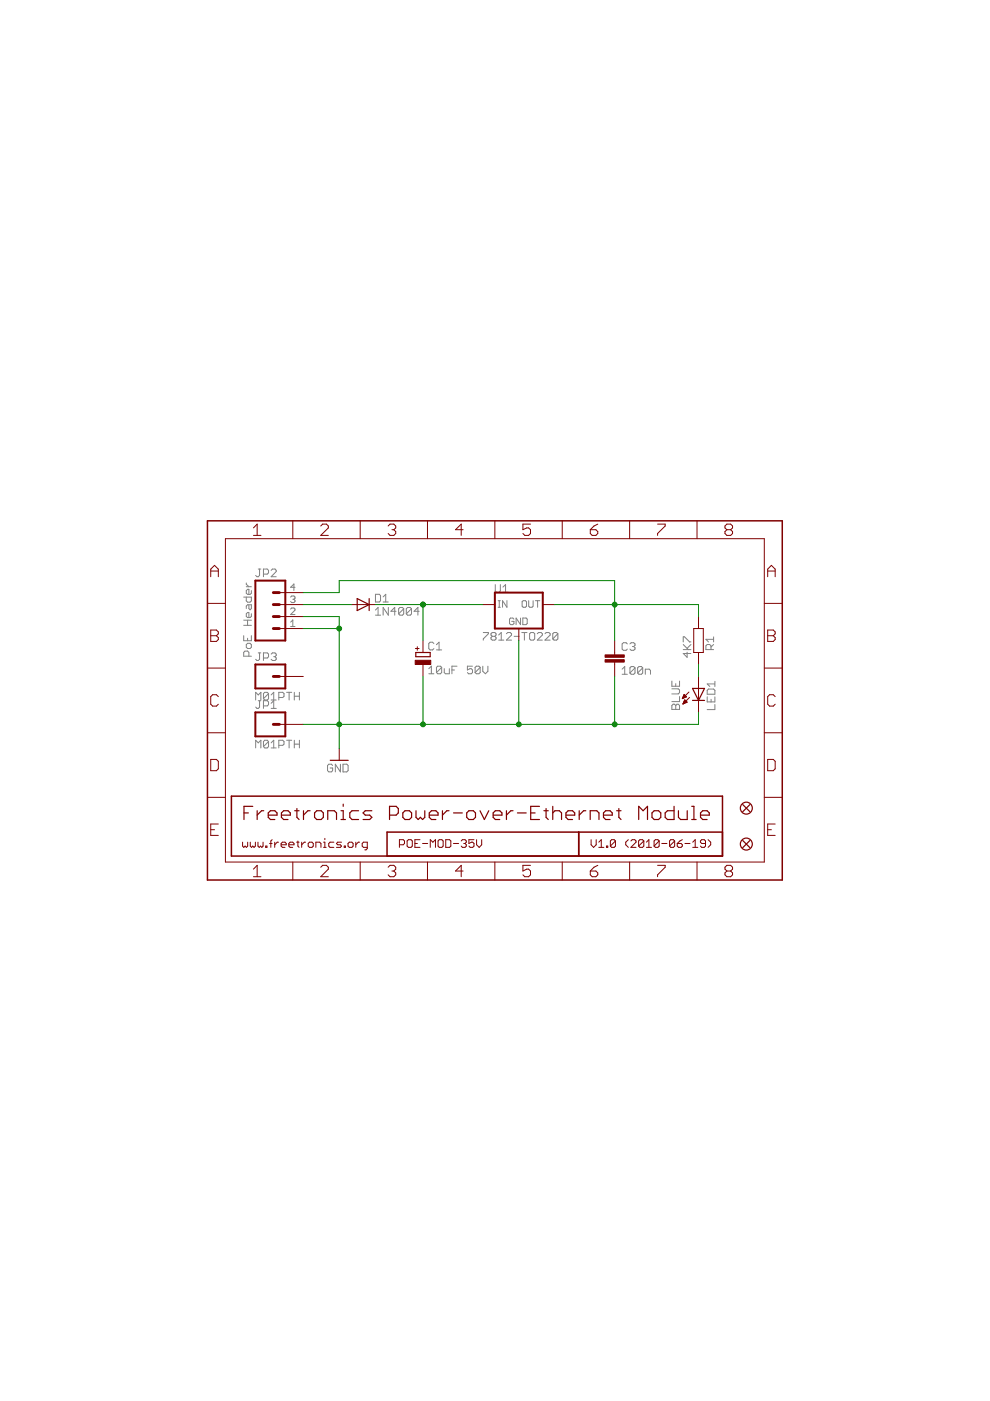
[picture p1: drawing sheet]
<svg xmlns="http://www.w3.org/2000/svg" width="210mm" height="297mm" viewBox="0 0 210 297" stroke-linecap="round" stroke-linejoin="round" font-family="sans-serif">
<g fill="#808080" stroke="#808080" stroke-width=".21">
<path d="M142.4 150.4h1.7z"/>
<path d="M142.4 149.6v.8z"/>
<path d="M142.4 149.6l.3-.3z"/>
<path d="M142.7 149.3h.3z"/>
<path d="M143 149.3l.3 .3z"/>
<path d="M143.5 149.3l-.2 .3z"/>
<path d="M143.5 149.3h.3z"/>
<path d="M143.8 149.3l.3 .3z"/>
<path d="M144.1 149.6v.8z"/>
<path d="M143.3 149.6v.8z"/>
<path d="M142.4 148.8h1.7z"/>
<path d="M144.1 147.7v1.1z"/>
<path d="M142.4 147.1h1.4z"/>
<path d="M144.1 146.9l-.3 .2z"/>
<path d="M144.1 146.3v.6z"/>
<path d="M143.8 146l.3 .3z"/>
<path d="M142.4 146h1.4z"/>
<path d="M142.4 144.4v1.1z"/>
<path d="M142.4 145.5h1.7z"/>
<path d="M144.1 144.4v1.1z"/>
<path d="M143.3 144.9v.6z"/>
<path d="M144.9 138.6h1.6z"/>
<path d="M144.9 138.6l.8 .8z"/>
<path d="M145.7 138.3v1.1z"/>
<path d="M144.9 137.7h1.6z"/>
<path d="M144.9 136.6l1 1.1z"/>
<path d="M145.7 137.5l.8-.9z"/>
<path d="M144.9 135v1.1z"/>
<path d="M144.9 135h.2z"/>
<path d="M145.1 135l1.1 1.1z"/>
<path d="M146.2 136.1h.3z"/>
<path d="M90.9 141.8l.6-.6z"/>
<path d="M91.5 141.2v1.7z"/>
<path d="M90.9 142.9h1.1z"/>
<path d="M92.5 141.5v1.1z"/>
<path d="M92.5 141.5l.3-.3z"/>
<path d="M92.8 141.2h.6z"/>
<path d="M93.4 141.2l.2 .3z"/>
<path d="M93.6 141.5v1.1z"/>
<path d="M93.4 142.9l.2-.3z"/>
<path d="M92.8 142.9h.6z"/>
<path d="M92.5 142.6l.3 .3z"/>
<path d="M93.6 141.5l-1.1 1.1z"/>
<path d="M94.2 141.8v.8z"/>
<path d="M94.2 142.6l.2 .3z"/>
<path d="M94.4 142.9h.9z"/>
<path d="M95.3 141.8v1.1z"/>
<path d="M95.8 141.2v1.7z"/>
<path d="M95.8 141.2h1.1z"/>
<path d="M95.8 142h.6z"/>
<path d="M99.1 141.2h1.1z"/>
<path d="M99.1 141.2v.8z"/>
<path d="M99.1 142l.5-.2z"/>
<path d="M99.6 141.8h.3z"/>
<path d="M99.9 141.8l.3 .2z"/>
<path d="M100.2 142v.6z"/>
<path d="M99.9 142.9l.3-.3z"/>
<path d="M99.4 142.9h.5z"/>
<path d="M99.1 142.6l.3 .3z"/>
<path d="M100.7 141.5v1.1z"/>
<path d="M100.7 141.5l.3-.3z"/>
<path d="M101 141.2h.5z"/>
<path d="M101.5 141.2l.3 .3z"/>
<path d="M101.8 141.5v1.1z"/>
<path d="M101.5 142.9l.3-.3z"/>
<path d="M101 142.9h.5z"/>
<path d="M100.7 142.6l.3 .3z"/>
<path d="M101.8 141.5l-1.1 1.1z"/>
<path d="M102.4 141.2v1.1z"/>
<path d="M102.4 142.3l.5 .6z"/>
<path d="M102.9 142.9l.5-.6z"/>
<path d="M103.4 141.2v1.1z"/>
<path d="M131.9 141.9l.6-.6z"/>
<path d="M132.5 141.3v1.7z"/>
<path d="M131.9 143h1.1z"/>
<path d="M133.6 141.6v1.1z"/>
<path d="M133.6 141.6l.2-.3z"/>
<path d="M133.8 141.3h.6z"/>
<path d="M134.4 141.3l.2 .3z"/>
<path d="M134.6 141.6v1.1z"/>
<path d="M134.6 142.7l-.2 .3z"/>
<path d="M133.8 143h.6z"/>
<path d="M133.6 142.7l.2 .3z"/>
<path d="M133.6 142.7l1-1.1z"/>
<path d="M135.2 141.6v1.1z"/>
<path d="M135.2 141.6l.3-.3z"/>
<path d="M135.5 141.3h.5z"/>
<path d="M136 141.3l.3 .3z"/>
<path d="M136.3 141.6v1.1z"/>
<path d="M136.3 142.7l-.3 .3z"/>
<path d="M135.5 143h.5z"/>
<path d="M135.2 142.7l.3 .3z"/>
<path d="M135.2 142.7l1.1-1.1z"/>
<path d="M136.8 141.9v1.1z"/>
<path d="M136.8 141.9h.8z"/>
<path d="M137.6 141.9l.3 .3z"/>
<path d="M137.9 142.2v.8z"/>
<path d="M70.3 162l.2 .3z"/>
<path d="M69.7 162h.6z"/>
<path d="M69.7 162l-.3 .3z"/>
<path d="M69.4 162.3v1.1z"/>
<path d="M69.4 163.4l.3 .3z"/>
<path d="M69.7 163.7h.6z"/>
<path d="M70.5 163.4l-.2 .3z"/>
<path d="M70.5 162.8v.6z"/>
<path d="M70 162.8h.5z"/>
<path d="M71.1 162v1.7z"/>
<path d="M71.1 162l1.1 1.7z"/>
<path d="M72.2 162v1.7z"/>
<path d="M72.7 162v1.7z"/>
<path d="M72.7 163.7h.8z"/>
<path d="M73.5 163.7l.3-.3z"/>
<path d="M73.8 162.3v1.1z"/>
<path d="M73.5 162l.3 .3z"/>
<path d="M72.7 162h.8z"/>
<path d="M102.5 134.1h1z"/>
<path d="M103.5 134.1v.3z"/>
<path d="M103.5 134.4l-1 1.1z"/>
<path d="M102.5 135.5v.2z"/>
<path d="M104.1 134.4l.3-.3z"/>
<path d="M104.4 134.1h.5z"/>
<path d="M104.9 134.1l.3 .3z"/>
<path d="M105.2 134.4v.2z"/>
<path d="M105.2 134.6l-.3 .3z"/>
<path d="M104.9 134.9l.3 .3z"/>
<path d="M105.2 135.2v.3z"/>
<path d="M105.2 135.5l-.3 .2z"/>
<path d="M104.4 135.7h.5z"/>
<path d="M104.1 135.5l.3 .2z"/>
<path d="M104.1 135.2v.3z"/>
<path d="M104.4 134.9l-.3 .3z"/>
<path d="M104.1 134.6l.3 .3z"/>
<path d="M104.1 134.4v.2z"/>
<path d="M104.4 134.9h.5z"/>
<path d="M105.7 134.6l.6-.5z"/>
<path d="M106.3 134.1v1.6z"/>
<path d="M105.7 135.7h1.1z"/>
<path d="M107.4 135.7h1.1z"/>
<path d="M107.4 135.7l1.1-1.1z"/>
<path d="M108.5 134.4v.2z"/>
<path d="M108.2 134.1l.3 .3z"/>
<path d="M107.7 134.1h.5z"/>
<path d="M107.4 134.4l.3-.3z"/>
<path d="M109 134.9h1.1z"/>
<path d="M111.2 134.1v1.6z"/>
<path d="M110.6 134.1h1.1z"/>
<path d="M112.6 134.1h.5z"/>
<path d="M112.3 134.4l.3-.3z"/>
<path d="M112.3 134.4v1.1z"/>
<path d="M112.3 135.5l.3 .2z"/>
<path d="M112.6 135.7h.5z"/>
<path d="M113.1 135.7l.3-.2z"/>
<path d="M113.4 134.4v1.1z"/>
<path d="M113.1 134.1l.3 .3z"/>
<path d="M113.9 135.7h1.1z"/>
<path d="M113.9 135.7l1.1-1.1z"/>
<path d="M115 134.4v.2z"/>
<path d="M114.7 134.1l.3 .3z"/>
<path d="M114.2 134.1h.5z"/>
<path d="M113.9 134.4l.3-.3z"/>
<path d="M115.5 135.7h1.1z"/>
<path d="M115.5 135.7l1.1-1.1z"/>
<path d="M116.6 134.4v.2z"/>
<path d="M116.4 134.1l.2 .3z"/>
<path d="M115.8 134.1h.6z"/>
<path d="M115.5 134.4l.3-.3z"/>
<path d="M117.2 134.4v1.1z"/>
<path d="M117.2 134.4l.3-.3z"/>
<path d="M117.5 134.1h.5z"/>
<path d="M118 134.1l.3 .3z"/>
<path d="M118.3 134.4v1.1z"/>
<path d="M118 135.7l.3-.2z"/>
<path d="M117.5 135.7h.5z"/>
<path d="M117.2 135.5l.3 .2z"/>
<path d="M118.3 134.4l-1.1 1.1z"/>
<path d="M51.7 139.1h1.6z"/>
<path d="M51.7 138.3v.8z"/>
<path d="M51.7 138.3l.2-.3z"/>
<path d="M51.9 138h.6z"/>
<path d="M52.5 138l.3 .3z"/>
<path d="M52.8 138.3v.8z"/>
<path d="M53.3 136.7v.5z"/>
<path d="M53 136.4l.3 .3z"/>
<path d="M52.5 136.4h.5z"/>
<path d="M52.2 136.7l.3-.3z"/>
<path d="M52.2 136.7v.5z"/>
<path d="M52.2 137.2l.3 .3z"/>
<path d="M52.5 137.5h.5z"/>
<path d="M53 137.5l.3-.3z"/>
<path d="M51.7 134.8v1z"/>
<path d="M51.7 135.8h1.6z"/>
<path d="M53.3 134.8v1z"/>
<path d="M52.5 135.3v.5z"/>
<path d="M51.7 132.6h1.6z"/>
<path d="M52.5 131.5v1.1z"/>
<path d="M51.7 131.5h1.6z"/>
<path d="M53.3 130.1v.6z"/>
<path d="M53 130.9l.3-.2z"/>
<path d="M52.5 130.9h.5z"/>
<path d="M52.2 130.7l.3 .2z"/>
<path d="M52.2 130.1v.6z"/>
<path d="M52.2 130.1l.3-.2z"/>
<path d="M52.5 129.9h.3z"/>
<path d="M52.8 129.9v1z"/>
<path d="M52.2 128.5v.5z"/>
<path d="M52.2 128.5l.3-.3z"/>
<path d="M52.5 128.2h.8z"/>
<path d="M53.3 128.2v.8z"/>
<path d="M53 129.3l.3-.3z"/>
<path d="M52.8 129l.2 .3z"/>
<path d="M52.8 128.2v.8z"/>
<path d="M51.7 126.6h1.6z"/>
<path d="M53.3 126.6v.8z"/>
<path d="M53.3 127.4l-.3 .3z"/>
<path d="M52.5 127.7h.5z"/>
<path d="M52.2 127.4l.3 .3z"/>
<path d="M52.2 126.6v.8z"/>
<path d="M53.3 125.2v.6z"/>
<path d="M53 126l.3-.2z"/>
<path d="M52.5 126h.5z"/>
<path d="M52.2 125.8l.3 .2z"/>
<path d="M52.2 125.2v.6z"/>
<path d="M52.2 125.2l.3-.3z"/>
<path d="M52.5 124.9h.3z"/>
<path d="M52.8 124.9v1.1z"/>
<path d="M52.2 124.4h1.1z"/>
<path d="M52.2 123.9l.6 .5z"/>
<path d="M52.2 123.6v.3z"/>
<path d="M54.2 156.9v1.7z"/>
<path d="M54.2 156.9l.6 .6z"/>
<path d="M54.8 157.5l.5-.6z"/>
<path d="M55.3 156.9v1.7z"/>
<path d="M55.9 157.2v1.1z"/>
<path d="M55.9 157.2l.2-.3z"/>
<path d="M56.1 156.9h.6z"/>
<path d="M56.7 156.9l.2 .3z"/>
<path d="M56.9 157.2v1.1z"/>
<path d="M56.7 158.6l.2-.3z"/>
<path d="M56.1 158.6h.6z"/>
<path d="M55.9 158.3l.2 .3z"/>
<path d="M55.9 158.3l1-1.1z"/>
<path d="M57.5 157.5l.5-.6z"/>
<path d="M58 156.9v1.7z"/>
<path d="M57.5 158.6h1.1z"/>
<path d="M59.1 156.9v1.7z"/>
<path d="M59.1 156.9h.8z"/>
<path d="M59.9 156.9l.3 .3z"/>
<path d="M60.2 157.2v.6z"/>
<path d="M59.9 158l.3-.2z"/>
<path d="M59.1 158h.8z"/>
<path d="M61.3 156.9v1.7z"/>
<path d="M60.8 156.9h1z"/>
<path d="M62.4 156.9v1.7z"/>
<path d="M62.4 157.8h1.1z"/>
<path d="M63.5 156.9v1.7z"/>
<path d="M54.2 146.8v1.6z"/>
<path d="M54.2 146.8l.6 .5z"/>
<path d="M55.3 146.8l-.5 .5z"/>
<path d="M55.3 146.8v1.6z"/>
<path d="M55.9 147.1v1z"/>
<path d="M55.9 147.1l.2-.3z"/>
<path d="M56.1 146.8h.6z"/>
<path d="M56.7 146.8l.2 .3z"/>
<path d="M56.9 147.1v1z"/>
<path d="M56.9 148.1l-.2 .3z"/>
<path d="M56.1 148.4h.6z"/>
<path d="M55.9 148.1l.2 .3z"/>
<path d="M56.9 147.1l-1 1z"/>
<path d="M57.5 147.3l.5-.5z"/>
<path d="M58 146.8v1.6z"/>
<path d="M57.5 148.4h1.1z"/>
<path d="M59.1 146.8v1.6z"/>
<path d="M59.1 146.8h.8z"/>
<path d="M59.9 146.8l.3 .3z"/>
<path d="M60.2 147.1v.5z"/>
<path d="M60.2 147.6l-.3 .3z"/>
<path d="M59.1 147.9h.8z"/>
<path d="M61.3 146.8v1.6z"/>
<path d="M60.8 146.8h1z"/>
<path d="M62.4 146.8v1.6z"/>
<path d="M62.4 147.6h1.1z"/>
<path d="M63.5 146.8v1.6z"/>
<path d="M79.6 129.3l.6-.5z"/>
<path d="M80.2 128.8v1.6z"/>
<path d="M79.6 130.4h1.1z"/>
<path d="M81.2 128.8v1.6z"/>
<path d="M81.2 128.8l1.1 1.6z"/>
<path d="M82.3 128.8v1.6z"/>
<path d="M83.7 128.8v1.6z"/>
<path d="M83.7 128.8l-.8 .8z"/>
<path d="M82.9 129.6h1.1z"/>
<path d="M84.5 129.1v1.1z"/>
<path d="M84.5 129.1l.3-.3z"/>
<path d="M84.8 128.8h.5z"/>
<path d="M85.3 128.8l.3 .3z"/>
<path d="M85.6 129.1v1.1z"/>
<path d="M85.6 130.2l-.3 .2z"/>
<path d="M84.8 130.4h.5z"/>
<path d="M84.5 130.2l.3 .2z"/>
<path d="M84.5 130.2l1.1-1.1z"/>
<path d="M86.1 129.1v1.1z"/>
<path d="M86.1 129.1l.3-.3z"/>
<path d="M86.4 128.8h.6z"/>
<path d="M87 128.8l.2 .3z"/>
<path d="M87.2 129.1v1.1z"/>
<path d="M87.2 130.2l-.2 .2z"/>
<path d="M86.4 130.4h.6z"/>
<path d="M86.1 130.2l.3 .2z"/>
<path d="M86.1 130.2l1.1-1.1z"/>
<path d="M88.6 128.8v1.6z"/>
<path d="M88.6 128.8l-.8 .8z"/>
<path d="M87.8 129.6h1.1z"/>
<path d="M149.9 150.5h1.7z"/>
<path d="M151.6 149.4v1.1z"/>
<path d="M149.9 147.7v1.1z"/>
<path d="M149.9 148.8h1.7z"/>
<path d="M151.6 147.7v1.1z"/>
<path d="M150.8 148.3v.5z"/>
<path d="M149.9 147.2h1.7z"/>
<path d="M151.6 146.4v.8z"/>
<path d="M151.3 146.1l.3 .3z"/>
<path d="M150.2 146.1h1.1z"/>
<path d="M150.2 146.1l-.3 .3z"/>
<path d="M149.9 146.4v.8z"/>
<path d="M149.9 145l.6 .5z"/>
<path d="M149.9 145h1.7z"/>
<path d="M151.6 144.5v1z"/>
<path d="M149.7 137.7h1.6z"/>
<path d="M149.7 136.9v.8z"/>
<path d="M149.7 136.9l.2-.3z"/>
<path d="M149.9 136.6h.6z"/>
<path d="M150.5 136.6l.2 .3z"/>
<path d="M150.7 136.9v.8z"/>
<path d="M150.7 137.2l.6-.6z"/>
<path d="M149.7 135.5l.5 .6z"/>
<path d="M149.7 135.5h1.6z"/>
<path d="M151.3 135v1.1z"/>
<path d="M91.7 136.2l.3 .2z"/>
<path d="M91.2 136.2h.5z"/>
<path d="M91.2 136.2l-.3 .2z"/>
<path d="M90.9 136.4v1.1z"/>
<path d="M90.9 137.5l.3 .3z"/>
<path d="M91.2 137.8h.5z"/>
<path d="M91.7 137.8l.3-.3z"/>
<path d="M92.5 136.7l.6-.5z"/>
<path d="M93.1 136.2v1.6z"/>
<path d="M92.5 137.8h1.1z"/>
<path d="M132.7 136.3l.3 .2z"/>
<path d="M132.2 136.3h.5z"/>
<path d="M131.9 136.5l.3-.2z"/>
<path d="M131.9 136.5v1.1z"/>
<path d="M131.9 137.6l.3 .3z"/>
<path d="M132.2 137.9h.5z"/>
<path d="M132.7 137.9l.3-.3z"/>
<path d="M133.6 136.5l.2-.2z"/>
<path d="M133.8 136.3h.6z"/>
<path d="M134.4 136.3l.2 .2z"/>
<path d="M134.6 136.5v.3z"/>
<path d="M134.6 136.8l-.2 .3z"/>
<path d="M134.1 137.1h.3z"/>
<path d="M134.4 137.1l.2 .2z"/>
<path d="M134.6 137.3v.3z"/>
<path d="M134.4 137.9l.2-.3z"/>
<path d="M133.8 137.9h.6z"/>
<path d="M133.6 137.6l.2 .3z"/>
<path d="M108.7 131l.3 .3z"/>
<path d="M108.3 131h.4z"/>
<path d="M108.3 131l-.3 .3z"/>
<path d="M108 131.3v.9z"/>
<path d="M108 132.2l.3 .2z"/>
<path d="M108.3 132.4h.4z"/>
<path d="M108.7 132.4l.3-.2z"/>
<path d="M109 131.7v.5z"/>
<path d="M108.5 131.7h.5z"/>
<path d="M109.4 131v1.4z"/>
<path d="M109.4 131l1 1.4z"/>
<path d="M110.4 131v1.4z"/>
<path d="M110.8 131v1.4z"/>
<path d="M110.8 132.4h.7z"/>
<path d="M111.5 132.4l.3-.2z"/>
<path d="M111.8 131.3v.9z"/>
<path d="M111.5 131l.3 .3z"/>
<path d="M110.8 131h.7z"/>
<path d="M105.6 128.8h.5z"/>
<path d="M105.9 127.4v1.4z"/>
<path d="M105.6 127.4h.5z"/>
<path d="M106.6 127.4v1.4z"/>
<path d="M106.6 127.4l.9 1.4z"/>
<path d="M107.5 127.4v1.4z"/>
<path d="M110.9 127.4h.5z"/>
<path d="M110.9 127.4l-.2 .2z"/>
<path d="M110.7 127.6v.9z"/>
<path d="M110.7 128.5l.2 .3z"/>
<path d="M110.9 128.8h.5z"/>
<path d="M111.4 128.8l.2-.3z"/>
<path d="M111.6 127.6v.9z"/>
<path d="M111.4 127.4l.2 .2z"/>
<path d="M112.1 127.4v1.1z"/>
<path d="M112.1 128.5l.2 .3z"/>
<path d="M112.3 128.8h.5z"/>
<path d="M112.8 128.8l.2-.3z"/>
<path d="M113 127.4v1.1z"/>
<path d="M114 127.4v1.4z"/>
<path d="M113.5 127.4h.9z"/>
<path d="M105 123.9v1.4z"/>
<path d="M105 125.3l.3 .3z"/>
<path d="M105.3 125.6h.5z"/>
<path d="M105.8 125.6l.3-.3z"/>
<path d="M106.1 123.9v1.4z"/>
<path d="M106.6 124.5l.6-.6z"/>
<path d="M107.2 123.9v1.7z"/>
<path d="M106.6 125.6h1.1z"/>
<path d="M61.6 131.9l.5-.5z"/>
<path d="M62.1 131.4v1.4z"/>
<path d="M61.6 132.8h.9z"/>
<path d="M61.6 130.3h.9z"/>
<path d="M61.6 130.3l.9-.9z"/>
<path d="M62.5 129.1v.3z"/>
<path d="M62.3 128.9l.2 .2z"/>
<path d="M61.8 128.9h.5z"/>
<path d="M61.8 128.9l-.2 .2z"/>
<path d="M61.6 126.6l.2-.2z"/>
<path d="M61.8 126.4h.5z"/>
<path d="M62.3 126.4l.2 .2z"/>
<path d="M62.5 126.6v.2z"/>
<path d="M62.5 126.8l-.2 .3z"/>
<path d="M62.1 127.1h.2z"/>
<path d="M62.3 127.1l.2 .2z"/>
<path d="M62.5 127.3v.2z"/>
<path d="M62.5 127.5l-.2 .3z"/>
<path d="M61.8 127.8h.5z"/>
<path d="M61.6 127.5l.2 .3z"/>
<path d="M62.3 123.8v1.4z"/>
<path d="M62.3 123.8l-.7 .7z"/>
<path d="M61.6 124.5h.9z"/>
<path d="M54.2 122l.3 .3z"/>
<path d="M54.5 122.3h.3z"/>
<path d="M55 122l-.2 .3z"/>
<path d="M55 120.6v1.4z"/>
<path d="M54.8 120.6h.5z"/>
<path d="M55.9 120.6v1.7z"/>
<path d="M55.9 120.6h.8z"/>
<path d="M56.7 120.6l.2 .3z"/>
<path d="M56.9 120.9v.6z"/>
<path d="M56.9 121.5l-.2 .2z"/>
<path d="M55.9 121.7h.8z"/>
<path d="M57.5 122.3h1.1z"/>
<path d="M58.6 121.2l-1.1 1.1z"/>
<path d="M58.6 120.9v.3z"/>
<path d="M58.3 120.6l.3 .3z"/>
<path d="M57.8 120.6h.5z"/>
<path d="M57.8 120.6l-.3 .3z"/>
<path d="M54.2 149.9l.3 .3z"/>
<path d="M54.5 150.2h.3z"/>
<path d="M55 149.9l-.2 .3z"/>
<path d="M55 148.6v1.3z"/>
<path d="M54.8 148.6h.5z"/>
<path d="M55.9 148.6v1.6z"/>
<path d="M55.9 148.6h.8z"/>
<path d="M56.7 148.6l.2 .2z"/>
<path d="M56.9 148.8v.6z"/>
<path d="M56.9 149.4l-.2 .3z"/>
<path d="M55.9 149.7h.8z"/>
<path d="M57.5 149.1l.5-.5z"/>
<path d="M58 148.6v1.6z"/>
<path d="M57.5 150.2h1.1z"/>
<path d="M54.2 139.8l.3 .2z"/>
<path d="M54.5 140h.3z"/>
<path d="M54.8 140l.2-.2z"/>
<path d="M55 138.4v1.4z"/>
<path d="M54.8 138.4h.5z"/>
<path d="M55.9 138.4v1.6z"/>
<path d="M55.9 138.4h.8z"/>
<path d="M56.7 138.4l.2 .3z"/>
<path d="M56.9 138.7v.5z"/>
<path d="M56.9 139.2l-.2 .3z"/>
<path d="M55.9 139.5h.8z"/>
<path d="M57.5 138.7l.3-.3z"/>
<path d="M57.8 138.4h.5z"/>
<path d="M58.3 138.4l.3 .3z"/>
<path d="M58.6 138.7v.3z"/>
<path d="M58.6 139l-.3 .2z"/>
<path d="M58 139.2h.3z"/>
<path d="M58.3 139.2l.3 .3z"/>
<path d="M58.6 139.5v.3z"/>
<path d="M58.3 140l.3-.2z"/>
<path d="M57.8 140h.5z"/>
<path d="M57.5 139.8l.3 .2z"/>
<path d="M79.6 126v1.6z"/>
<path d="M79.6 127.6h.8z"/>
<path d="M80.7 127.4l-.3 .2z"/>
<path d="M80.7 126.3v1.1z"/>
<path d="M80.4 126l.3 .3z"/>
<path d="M79.6 126h.8z"/>
<path d="M81.2 126.6l.6-.6z"/>
<path d="M81.8 126v1.6z"/>
<path d="M81.2 127.6h1.1z"/>
</g>
<g fill="#800000" stroke="#800000" stroke-width=".25">
<path d="M51.7 171v2.8z"/>
<path d="M51.7 171h1.9z"/>
<path d="M51.7 172.4h1z"/>
<path d="M54.5 171.9v1.9z"/>
<path d="M54.5 172.8l1-.9z"/>
<path d="M55.5 171.9h.4z"/>
<path d="M57.3 173.8h1z"/>
<path d="M56.9 173.3l.4 .5z"/>
<path d="M56.9 172.4v.9z"/>
<path d="M56.9 172.4l.4-.5z"/>
<path d="M57.3 171.9h1z"/>
<path d="M58.3 171.9l.4 .5z"/>
<path d="M58.7 172.4v.4z"/>
<path d="M56.9 172.8h1.8z"/>
<path d="M60.1 173.8h1z"/>
<path d="M59.7 173.3l.4 .5z"/>
<path d="M59.7 172.4v.9z"/>
<path d="M59.7 172.4l.4-.5z"/>
<path d="M60.1 171.9h1z"/>
<path d="M61.1 171.9l.5 .5z"/>
<path d="M61.6 172.4v.4z"/>
<path d="M59.7 172.8h1.9z"/>
<path d="M62.9 171.4v1.9z"/>
<path d="M62.9 173.3l.5 .5z"/>
<path d="M62.5 171.9h.9z"/>
<path d="M64.3 171.9v1.9z"/>
<path d="M64.3 172.8l1-.9z"/>
<path d="M65.3 171.9h.4z"/>
<path d="M67.2 173.8h.9z"/>
<path d="M68.1 173.8l.5-.5z"/>
<path d="M68.6 172.4v.9z"/>
<path d="M68.1 171.9l.5 .5z"/>
<path d="M67.2 171.9h.9z"/>
<path d="M66.7 172.4l.5-.5z"/>
<path d="M66.7 172.4v.9z"/>
<path d="M66.7 173.3l.5 .5z"/>
<path d="M69.5 171.9v1.9z"/>
<path d="M69.5 171.9h1.4z"/>
<path d="M70.9 171.9l.5 .5z"/>
<path d="M71.4 172.4v1.4z"/>
<path d="M72.3 171.9h.5z"/>
<path d="M72.8 171.9v1.9z"/>
<path d="M72.3 173.8h.9z"/>
<path d="M72.8 170.5v.5z"/>
<path d="M74.6 171.9h1.4z"/>
<path d="M74.6 171.9l-.4 .5z"/>
<path d="M74.2 172.4v.9z"/>
<path d="M74.2 173.3l.4 .5z"/>
<path d="M74.6 173.8h1.4z"/>
<path d="M77 173.8h1.4z"/>
<path d="M78.4 173.8l.4-.5z"/>
<path d="M78.4 172.8l.4 .5z"/>
<path d="M77.4 172.8h1z"/>
<path d="M77 172.4l.4 .4z"/>
<path d="M77 172.4l.4-.5z"/>
<path d="M77.4 171.9h1.4z"/>
<path d="M82.6 171v2.8z"/>
<path d="M82.6 171h1.4z"/>
<path d="M84 171l.5 .4z"/>
<path d="M84.5 171.4v1z"/>
<path d="M84.5 172.4l-.5 .4z"/>
<path d="M82.6 172.8h1.4z"/>
<path d="M85.9 173.8h.9z"/>
<path d="M86.8 173.8l.5-.5z"/>
<path d="M87.3 172.4v.9z"/>
<path d="M86.8 171.9l.5 .5z"/>
<path d="M85.9 171.9h.9z"/>
<path d="M85.9 171.9l-.5 .5z"/>
<path d="M85.4 172.4v.9z"/>
<path d="M85.4 173.3l.5 .5z"/>
<path d="M88.2 171.9v1.4z"/>
<path d="M88.2 173.3l.5 .5z"/>
<path d="M88.7 173.8l.4-.5z"/>
<path d="M89.1 173.3l.5 .5z"/>
<path d="M90.1 173.3l-.5 .5z"/>
<path d="M90.1 171.9v1.4z"/>
<path d="M91.5 173.8h.9z"/>
<path d="M91 173.3l.5 .5z"/>
<path d="M91 172.4v.9z"/>
<path d="M91 172.4l.5-.5z"/>
<path d="M91.5 171.9h.9z"/>
<path d="M92.4 171.9l.5 .5z"/>
<path d="M92.9 172.4v.4z"/>
<path d="M91 172.8h1.9z"/>
<path d="M93.8 171.9v1.9z"/>
<path d="M93.8 172.8l.9-.9z"/>
<path d="M94.7 171.9h.5z"/>
<path d="M96.2 172.4h1.8z"/>
<path d="M99.4 173.8h.9z"/>
<path d="M100.3 173.8l.5-.5z"/>
<path d="M100.8 172.4v.9z"/>
<path d="M100.3 171.9l.5 .5z"/>
<path d="M99.4 171.9h.9z"/>
<path d="M99 172.4l.4-.5z"/>
<path d="M99 172.4v.9z"/>
<path d="M99 173.3l.4 .5z"/>
<path d="M101.8 171.9l.9 1.9z"/>
<path d="M103.6 171.9l-.9 1.9z"/>
<path d="M105 173.8h1z"/>
<path d="M104.6 173.3l.4 .5z"/>
<path d="M104.6 172.4v.9z"/>
<path d="M104.6 172.4l.4-.5z"/>
<path d="M105 171.9h1z"/>
<path d="M106 171.9l.4 .5z"/>
<path d="M106.4 172.4v.4z"/>
<path d="M104.6 172.8h1.8z"/>
<path d="M107.4 171.9v1.9z"/>
<path d="M107.4 172.8l.9-.9z"/>
<path d="M108.3 171.9h.5z"/>
<path d="M109.7 172.4h1.9z"/>
<path d="M112.5 171h1.9z"/>
<path d="M112.5 171v2.8z"/>
<path d="M112.5 173.8h1.9z"/>
<path d="M112.5 172.4h1z"/>
<path d="M115.8 171.4v1.9z"/>
<path d="M115.8 173.3l.4 .5z"/>
<path d="M115.3 171.9h.9z"/>
<path d="M117.2 171v2.8z"/>
<path d="M117.2 172.4l.5-.5z"/>
<path d="M117.7 171.9h.9z"/>
<path d="M118.6 171.9l.5 .5z"/>
<path d="M119.1 172.4v1.4z"/>
<path d="M120.5 173.8h.9z"/>
<path d="M120 173.3l.5 .5z"/>
<path d="M120 172.4v.9z"/>
<path d="M120 172.4l.5-.5z"/>
<path d="M120.5 171.9h.9z"/>
<path d="M121.4 171.9l.5 .5z"/>
<path d="M121.9 172.4v.4z"/>
<path d="M120 172.8h1.9z"/>
<path d="M122.8 171.9v1.9z"/>
<path d="M122.8 172.8l.9-.9z"/>
<path d="M123.7 171.9h.5z"/>
<path d="M125.1 171.9v1.9z"/>
<path d="M125.1 171.9h1.4z"/>
<path d="M126.5 171.9l.5 .5z"/>
<path d="M127 172.4v1.4z"/>
<path d="M128.4 173.8h.9z"/>
<path d="M128 173.3l.4 .5z"/>
<path d="M128 172.4v.9z"/>
<path d="M128 172.4l.4-.5z"/>
<path d="M128.4 171.9h.9z"/>
<path d="M129.3 171.9l.5 .5z"/>
<path d="M129.8 172.4v.4z"/>
<path d="M128 172.8h1.8z"/>
<path d="M131.2 171.4v1.9z"/>
<path d="M131.2 173.3l.5 .5z"/>
<path d="M130.7 171.9h1z"/>
<path d="M135.4 171v2.8z"/>
<path d="M135.4 171l1 .9z"/>
<path d="M136.4 171.9l.9-.9z"/>
<path d="M137.3 171v2.8z"/>
<path d="M138.7 173.8h.9z"/>
<path d="M139.6 173.8l.5-.5z"/>
<path d="M140.1 172.4v.9z"/>
<path d="M139.6 171.9l.5 .5z"/>
<path d="M138.7 171.9h.9z"/>
<path d="M138.2 172.4l.5-.5z"/>
<path d="M138.2 172.4v.9z"/>
<path d="M138.2 173.3l.5 .5z"/>
<path d="M142.9 171v2.8z"/>
<path d="M141.5 173.8h1.4z"/>
<path d="M141 173.3l.5 .5z"/>
<path d="M141 172.4v.9z"/>
<path d="M141 172.4l.5-.5z"/>
<path d="M141.5 171.9h1.4z"/>
<path d="M143.8 171.9v1.4z"/>
<path d="M143.8 173.3l.5 .5z"/>
<path d="M144.3 173.8h1.4z"/>
<path d="M145.7 171.9v1.9z"/>
<path d="M146.7 171h.4z"/>
<path d="M147.1 171v2.8z"/>
<path d="M146.7 173.8h.9z"/>
<path d="M149 173.8h.9z"/>
<path d="M148.5 173.3l.5 .5z"/>
<path d="M148.5 172.4v.9z"/>
<path d="M148.5 172.4l.5-.5z"/>
<path d="M149 171.9h.9z"/>
<path d="M149.9 171.9l.5 .5z"/>
<path d="M150.4 172.4v.4z"/>
<path d="M148.5 172.8h1.9z"/>
<path d="M149.4 146l-1.3 2.5z"/>
<path d="M146.8 146l1.3 2.5z"/>
<path d="M148.1 148.5h1.3z"/>
<path d="M146.8 148.5h1.3z"/>
<path d="M148.1 146h1.3z"/>
<path d="M146.8 146h1.3z"/>
<path d="M88.2 139.2h3z"/>
<path d="M91.2 138.3v.9z"/>
<path d="M88.2 138.3v.9z"/>
<path d="M88.2 138.3h3z"/>
<path d="M70 161.2h3.8z"/>
<path d="M157.5 178.2l1.5 1.5z"/>
<path d="M159 178.2l-1.5 1.5z"/>
<path d="M157.5 170.6l1.5 1.5z"/>
<path d="M159 170.6l-1.5 1.5z"/>
<path d="M75.7 129.5l2.6-1.3z"/>
<path d="M75.7 126.9l2.6 1.3z"/>
<path d="M78.3 126.9v1.3z"/>
<path d="M75.7 126.9v2.6z"/>
<path d="M78.3 128.2v1.3z"/>
</g>
<g fill="#800000" stroke="#800000" stroke-width=".21">
<path d="M125.3 178v1.1z"/>
<path d="M125.3 179.1l.6 .6z"/>
<path d="M125.9 179.7l.5-.6z"/>
<path d="M126.4 178v1.1z"/>
<path d="M127 178.6l.5-.6z"/>
<path d="M127.5 178v1.7z"/>
<path d="M127 179.7h1z"/>
<path d="M128.6 179.4v.3z"/>
<path d="M128.6 179.4h.3z"/>
<path d="M128.9 179.4v.3z"/>
<path d="M128.6 179.7h.3z"/>
<path d="M129.4 178.3v1.1z"/>
<path d="M129.4 178.3l.3-.3z"/>
<path d="M129.7 178h.5z"/>
<path d="M130.2 178l.3 .3z"/>
<path d="M130.5 178.3v1.1z"/>
<path d="M130.2 179.7l.3-.3z"/>
<path d="M129.7 179.7h.5z"/>
<path d="M129.4 179.4l.3 .3z"/>
<path d="M129.4 179.4l1.1-1.1z"/>
<path d="M132.7 179.1l.5 .6z"/>
<path d="M132.7 178.6v.5z"/>
<path d="M132.7 178.6l.5-.6z"/>
<path d="M133.8 179.7h1.1z"/>
<path d="M134.9 178.6l-1.1 1.1z"/>
<path d="M134.9 178.3v.3z"/>
<path d="M134.6 178l.3 .3z"/>
<path d="M134 178h.6z"/>
<path d="M134 178l-.2 .3z"/>
<path d="M135.4 178.3v1.1z"/>
<path d="M135.4 178.3l.3-.3z"/>
<path d="M135.7 178h.5z"/>
<path d="M136.2 178l.3 .3z"/>
<path d="M136.5 178.3v1.1z"/>
<path d="M136.5 179.4l-.3 .3z"/>
<path d="M135.7 179.7h.5z"/>
<path d="M135.4 179.4l.3 .3z"/>
<path d="M135.4 179.4l1.1-1.1z"/>
<path d="M137.1 178.6l.5-.6z"/>
<path d="M137.6 178v1.7z"/>
<path d="M137.1 179.7h1z"/>
<path d="M138.7 178.3v1.1z"/>
<path d="M138.7 178.3l.3-.3z"/>
<path d="M139 178h.5z"/>
<path d="M139.5 178l.3 .3z"/>
<path d="M139.8 178.3v1.1z"/>
<path d="M139.8 179.4l-.3 .3z"/>
<path d="M139 179.7h.5z"/>
<path d="M138.7 179.4l.3 .3z"/>
<path d="M138.7 179.4l1.1-1.1z"/>
<path d="M140.3 178.8h1.1z"/>
<path d="M142 178.3v1.1z"/>
<path d="M142.2 178l-.2 .3z"/>
<path d="M142.2 178h.6z"/>
<path d="M142.8 178l.2 .3z"/>
<path d="M143 178.3v1.1z"/>
<path d="M143 179.4l-.2 .3z"/>
<path d="M142.2 179.7h.6z"/>
<path d="M142 179.4l.2 .3z"/>
<path d="M142 179.4l1-1.1z"/>
<path d="M144.1 178.3l.6-.3z"/>
<path d="M143.6 178.8l.5-.5z"/>
<path d="M143.6 178.8v.6z"/>
<path d="M143.6 179.4l.3 .3z"/>
<path d="M143.9 179.7h.5z"/>
<path d="M144.4 179.7l.3-.3z"/>
<path d="M144.7 179.1v.3z"/>
<path d="M144.4 178.8l.3 .3z"/>
<path d="M143.6 178.8h.8z"/>
<path d="M145.2 178.8h1.1z"/>
<path d="M146.9 178.6l.5-.6z"/>
<path d="M147.4 178v1.7z"/>
<path d="M146.9 179.7h1.1z"/>
<path d="M148.5 179.4l.3 .3z"/>
<path d="M148.8 179.7h.5z"/>
<path d="M149.3 179.7l.3-.3z"/>
<path d="M149.6 178.3v1.1z"/>
<path d="M149.3 178l.3 .3z"/>
<path d="M148.8 178h.5z"/>
<path d="M148.8 178l-.3 .3z"/>
<path d="M148.5 178.3v.3z"/>
<path d="M148.5 178.6l.3 .2z"/>
<path d="M148.8 178.8h.8z"/>
<path d="M150.1 179.7l.6-.6z"/>
<path d="M150.7 178.6v.5z"/>
<path d="M150.1 178l.6 .6z"/>
<path d="M47.8 114.2v68.6z"/>
<path d="M44 127.9h3.8z"/>
<path d="M44.7 120.7v1.6z"/>
<path d="M45.5 119.9l-.8 .8z"/>
<path d="M45.5 119.9l.8 .8z"/>
<path d="M46.3 120.7v1.6z"/>
<path d="M44.7 121.1h1.6z"/>
<path d="M44 141.6h3.8z"/>
<path d="M44.7 133.6v2.4z"/>
<path d="M44.7 133.6h1.2z"/>
<path d="M45.9 133.6l.4 .4z"/>
<path d="M46.3 134v.4z"/>
<path d="M46.3 134.4l-.4 .4z"/>
<path d="M45.9 134.8l.4 .4z"/>
<path d="M46.3 135.2v.4z"/>
<path d="M46.3 135.6l-.4 .4z"/>
<path d="M44.7 136h1.2z"/>
<path d="M44.7 134.8h1.2z"/>
<path d="M44 155.4h3.8z"/>
<path d="M45.9 147.3l.4 .4z"/>
<path d="M45.1 147.3h.8z"/>
<path d="M45.1 147.3l-.4 .4z"/>
<path d="M44.7 147.7v1.6z"/>
<path d="M44.7 149.3l.4 .4z"/>
<path d="M45.1 149.7h.8z"/>
<path d="M45.9 149.7l.4-.4z"/>
<path d="M44 169.1h3.8z"/>
<path d="M44.7 161v2.4z"/>
<path d="M44.7 163.4h1.2z"/>
<path d="M45.9 163.4l.4-.4z"/>
<path d="M46.3 161.4v1.6z"/>
<path d="M45.9 161l.4 .4z"/>
<path d="M44.7 161h1.2z"/>
<path d="M44.7 174.7h1.6z"/>
<path d="M44.7 174.7v2.4z"/>
<path d="M44.7 177.1h1.6z"/>
<path d="M44.7 175.9h.8z"/>
<path d="M47.8 182.8h114.2z"/>
<path d="M62.1 182.8v3.8z"/>
<path d="M54.5 183.5l-.8 .8z"/>
<path d="M54.5 183.5v2.4z"/>
<path d="M53.7 185.9h1.6z"/>
<path d="M76.4 182.8v3.8z"/>
<path d="M68 185.9h1.6z"/>
<path d="M69.6 184.3l-1.6 1.6z"/>
<path d="M69.6 183.9v.4z"/>
<path d="M69.2 183.5l.4 .4z"/>
<path d="M68.4 183.5h.8z"/>
<path d="M68.4 183.5l-.4 .4z"/>
<path d="M90.6 182.8v3.8z"/>
<path d="M82.7 183.5l-.4 .4z"/>
<path d="M82.7 183.5h.8z"/>
<path d="M83.5 183.5l.4 .4z"/>
<path d="M83.9 183.9v.4z"/>
<path d="M83.9 184.3l-.4 .4z"/>
<path d="M83.1 184.7h.4z"/>
<path d="M83.5 184.7l.4 .4z"/>
<path d="M83.9 185.1v.4z"/>
<path d="M83.9 185.5l-.4 .4z"/>
<path d="M82.7 185.9h.8z"/>
<path d="M82.3 185.5l.4 .4z"/>
<path d="M104.9 182.8v3.8z"/>
<path d="M97.8 183.5v2.4z"/>
<path d="M97.8 183.5l-1.2 1.2z"/>
<path d="M96.6 184.7h1.6z"/>
<path d="M119.2 182.8v3.8z"/>
<path d="M110.9 183.5h1.6z"/>
<path d="M110.9 183.5v1.2z"/>
<path d="M110.9 184.7l.8-.4z"/>
<path d="M111.7 184.3h.4z"/>
<path d="M112.1 184.3l.4 .4z"/>
<path d="M112.5 184.7v.8z"/>
<path d="M112.5 185.5l-.4 .4z"/>
<path d="M111.3 185.9h.8z"/>
<path d="M110.9 185.5l.4 .4z"/>
<path d="M133.5 182.8v3.8z"/>
<path d="M125.9 183.9l.8-.4z"/>
<path d="M125.9 183.9l-.7 .8z"/>
<path d="M125.2 184.7v.8z"/>
<path d="M125.2 185.5l.4 .4z"/>
<path d="M125.6 185.9h.7z"/>
<path d="M126.7 185.5l-.4 .4z"/>
<path d="M126.7 185.1v.4z"/>
<path d="M126.3 184.7l.4 .4z"/>
<path d="M125.2 184.7h1.1z"/>
<path d="M147.8 182.8v3.8z"/>
<path d="M139.4 183.5h1.6z"/>
<path d="M141 183.5v.4z"/>
<path d="M141 183.9l-1.6 1.6z"/>
<path d="M139.4 185.5v.4z"/>
<path d="M153.7 183.9l.4-.4z"/>
<path d="M154.1 183.5h.8z"/>
<path d="M154.9 183.5l.4 .4z"/>
<path d="M155.3 183.9v.4z"/>
<path d="M155.3 184.3l-.4 .4z"/>
<path d="M154.9 184.7l.4 .4z"/>
<path d="M155.3 185.1v.4z"/>
<path d="M155.3 185.5l-.4 .4z"/>
<path d="M154.1 185.9h.8z"/>
<path d="M153.7 185.5l.4 .4z"/>
<path d="M153.7 185.1v.4z"/>
<path d="M154.1 184.7l-.4 .4z"/>
<path d="M153.7 184.3l.4 .4z"/>
<path d="M153.7 183.9v.4z"/>
<path d="M154.1 184.7h.8z"/>
<path d="M162 114.2v68.6z"/>
<path d="M162 127.9h3.9z"/>
<path d="M162.8 120.7v1.6z"/>
<path d="M163.6 119.9l-.8 .8z"/>
<path d="M163.6 119.9l.8 .8z"/>
<path d="M164.4 120.7v1.6z"/>
<path d="M162.8 121.1h1.6z"/>
<path d="M162 141.6h3.9z"/>
<path d="M162.8 133.6v2.4z"/>
<path d="M162.8 133.6h1.2z"/>
<path d="M164 133.6l.4 .4z"/>
<path d="M164.4 134v.4z"/>
<path d="M164.4 134.4l-.4 .4z"/>
<path d="M164 134.8l.4 .4z"/>
<path d="M164.4 135.2v.4z"/>
<path d="M164.4 135.6l-.4 .4z"/>
<path d="M162.8 136h1.2z"/>
<path d="M162.8 134.8h1.2z"/>
<path d="M162 155.4h3.9z"/>
<path d="M164 147.3l.4 .4z"/>
<path d="M163.2 147.3h.8z"/>
<path d="M163.2 147.3l-.4 .4z"/>
<path d="M162.8 147.7v1.6z"/>
<path d="M162.8 149.3l.4 .4z"/>
<path d="M163.2 149.7h.8z"/>
<path d="M164 149.7l.4-.4z"/>
<path d="M162 169.1h3.9z"/>
<path d="M162.8 161v2.4z"/>
<path d="M162.8 163.4h1.2z"/>
<path d="M164 163.4l.4-.4z"/>
<path d="M164.4 161.4v1.6z"/>
<path d="M164 161l.4 .4z"/>
<path d="M162.8 161h1.2z"/>
<path d="M162.8 174.7h1.6z"/>
<path d="M162.8 174.7v2.4z"/>
<path d="M162.8 177.1h1.6z"/>
<path d="M162.8 175.9h.8z"/>
<path d="M47.8 114.2h114.2z"/>
<path d="M62.1 110.4v3.8z"/>
<path d="M54.5 111.1l-.8 .8z"/>
<path d="M54.5 111.1v2.4z"/>
<path d="M53.7 113.5h1.6z"/>
<path d="M76.4 110.4v3.8z"/>
<path d="M68 113.5h1.6z"/>
<path d="M68 113.5l1.6-1.6z"/>
<path d="M69.6 111.5v.4z"/>
<path d="M69.2 111.1l.4 .4z"/>
<path d="M68.4 111.1h.8z"/>
<path d="M68.4 111.1l-.4 .4z"/>
<path d="M90.6 110.4v3.8z"/>
<path d="M82.3 111.5l.4-.4z"/>
<path d="M82.7 111.1h.8z"/>
<path d="M83.5 111.1l.4 .4z"/>
<path d="M83.9 111.5v.4z"/>
<path d="M83.5 112.3l.4-.4z"/>
<path d="M83.1 112.3h.4z"/>
<path d="M83.5 112.3l.4 .4z"/>
<path d="M83.9 112.7v.4z"/>
<path d="M83.9 113.1l-.4 .4z"/>
<path d="M82.7 113.5h.8z"/>
<path d="M82.3 113.1l.4 .4z"/>
<path d="M104.9 110.4v3.8z"/>
<path d="M97.8 111.1v2.4z"/>
<path d="M96.6 112.3l1.2-1.2z"/>
<path d="M96.6 112.3h1.6z"/>
<path d="M119.2 110.4v3.8z"/>
<path d="M110.9 111.1h1.6z"/>
<path d="M110.9 111.1v1.2z"/>
<path d="M110.9 112.3l.8-.4z"/>
<path d="M111.7 111.9h.4z"/>
<path d="M112.1 111.9l.4 .4z"/>
<path d="M112.5 112.3v.8z"/>
<path d="M112.5 113.1l-.4 .4z"/>
<path d="M111.3 113.5h.8z"/>
<path d="M110.9 113.1l.4 .4z"/>
<path d="M133.5 110.4v3.8z"/>
<path d="M125.9 111.5l.8-.4z"/>
<path d="M125.9 111.5l-.7 .8z"/>
<path d="M125.2 112.3v.8z"/>
<path d="M125.2 113.1l.4 .4z"/>
<path d="M125.6 113.5h.7z"/>
<path d="M126.3 113.5l.4-.4z"/>
<path d="M126.7 112.7v.4z"/>
<path d="M126.3 112.3l.4 .4z"/>
<path d="M125.2 112.3h1.1z"/>
<path d="M147.8 110.4v3.8z"/>
<path d="M139.4 111.1h1.6z"/>
<path d="M141 111.1v.4z"/>
<path d="M139.4 113.1l1.6-1.6z"/>
<path d="M139.4 113.1v.4z"/>
<path d="M153.7 111.5l.4-.4z"/>
<path d="M154.1 111.1h.8z"/>
<path d="M154.9 111.1l.4 .4z"/>
<path d="M155.3 111.5v.4z"/>
<path d="M154.9 112.3l.4-.4z"/>
<path d="M154.9 112.3l.4 .4z"/>
<path d="M155.3 112.7v.4z"/>
<path d="M155.3 113.1l-.4 .4z"/>
<path d="M154.1 113.5h.8z"/>
<path d="M153.7 113.1l.4 .4z"/>
<path d="M153.7 112.7v.4z"/>
<path d="M153.7 112.7l.4-.4z"/>
<path d="M153.7 111.9l.4 .4z"/>
<path d="M153.7 111.5v.4z"/>
<path d="M154.1 112.3h.8z"/>
<path d="M51.4 178.6v.8z"/>
<path d="M51.4 179.4l.3 .3z"/>
<path d="M51.7 179.7l.3-.3z"/>
<path d="M52 179.4l.2 .3z"/>
<path d="M52.2 179.7l.3-.3z"/>
<path d="M52.5 178.6v.8z"/>
<path d="M53.1 178.6v.8z"/>
<path d="M53.1 179.4l.2 .3z"/>
<path d="M53.6 179.4l-.3 .3z"/>
<path d="M53.6 179.4l.3 .3z"/>
<path d="M53.9 179.7l.2-.3z"/>
<path d="M54.1 178.6v.8z"/>
<path d="M54.7 178.6v.8z"/>
<path d="M54.7 179.4l.3 .3z"/>
<path d="M55 179.7l.2-.3z"/>
<path d="M55.2 179.4l.3 .3z"/>
<path d="M55.8 179.4l-.3 .3z"/>
<path d="M55.8 178.6v.8z"/>
<path d="M56.3 179.4v.3z"/>
<path d="M56.3 179.4h.3z"/>
<path d="M56.6 179.4v.3z"/>
<path d="M56.3 179.7h.3z"/>
<path d="M57.4 178.3v1.4z"/>
<path d="M57.4 178.3l.3-.3z"/>
<path d="M57.1 178.8h.6z"/>
<path d="M58.2 178.6v1.1z"/>
<path d="M58.8 178.6l-.6 .5z"/>
<path d="M58.8 178.6h.3z"/>
<path d="M59.9 179.7h.5z"/>
<path d="M59.6 179.4l.3 .3z"/>
<path d="M59.6 178.8v.6z"/>
<path d="M59.6 178.8l.3-.2z"/>
<path d="M59.9 178.6h.5z"/>
<path d="M60.4 178.6l.3 .2z"/>
<path d="M60.7 178.8v.3z"/>
<path d="M59.6 179.1h1.1z"/>
<path d="M61.5 179.7h.6z"/>
<path d="M61.2 179.4l.3 .3z"/>
<path d="M61.2 178.8v.6z"/>
<path d="M61.5 178.6l-.3 .2z"/>
<path d="M61.5 178.6h.6z"/>
<path d="M62.1 178.6l.2 .2z"/>
<path d="M62.3 178.8v.3z"/>
<path d="M61.2 179.1h1.1z"/>
<path d="M63.2 178.3v1.1z"/>
<path d="M63.2 179.4l.2 .3z"/>
<path d="M62.9 178.6h.5z"/>
<path d="M64 178.6v1.1z"/>
<path d="M64 179.1l.5-.5z"/>
<path d="M64.5 178.6h.3z"/>
<path d="M65.6 179.7h.5z"/>
<path d="M66.1 179.7l.3-.3z"/>
<path d="M66.4 178.8v.6z"/>
<path d="M66.1 178.6l.3 .2z"/>
<path d="M65.6 178.6h.5z"/>
<path d="M65.6 178.6l-.3 .2z"/>
<path d="M65.3 178.8v.6z"/>
<path d="M65.3 179.4l.3 .3z"/>
<path d="M67 178.6v1.1z"/>
<path d="M67 178.6h.8z"/>
<path d="M67.8 178.6l.2 .2z"/>
<path d="M68 178.8v.9z"/>
<path d="M68.6 178.6h.3z"/>
<path d="M68.9 178.6v1.1z"/>
<path d="M68.6 179.7h.6z"/>
<path d="M68.9 177.8v.2z"/>
<path d="M70 178.6h.8z"/>
<path d="M70 178.6l-.3 .2z"/>
<path d="M69.7 178.8v.6z"/>
<path d="M69.7 179.4l.3 .3z"/>
<path d="M70 179.7h.8z"/>
<path d="M71.3 179.7h.9z"/>
<path d="M72.4 179.4l-.2 .3z"/>
<path d="M72.2 179.1l.2 .3z"/>
<path d="M71.6 179.1h.6z"/>
<path d="M71.3 178.8l.3 .3z"/>
<path d="M71.3 178.8l.3-.2z"/>
<path d="M71.6 178.6h.8z"/>
<path d="M73 179.4v.3z"/>
<path d="M73 179.4h.2z"/>
<path d="M73.2 179.4v.3z"/>
<path d="M73 179.7h.2z"/>
<path d="M74.1 179.7h.5z"/>
<path d="M74.9 179.4l-.3 .3z"/>
<path d="M74.9 178.8v.6z"/>
<path d="M74.6 178.6l.3 .2z"/>
<path d="M74.1 178.6h.5z"/>
<path d="M74.1 178.6l-.3 .2z"/>
<path d="M73.8 178.8v.6z"/>
<path d="M73.8 179.4l.3 .3z"/>
<path d="M75.4 178.6v1.1z"/>
<path d="M76 178.6l-.6 .5z"/>
<path d="M76 178.6h.2z"/>
<path d="M77.3 180.2h.3z"/>
<path d="M77.6 180.2l.3-.3z"/>
<path d="M77.9 178.6v1.3z"/>
<path d="M77.1 178.6h.8z"/>
<path d="M77.1 178.6l-.3 .2z"/>
<path d="M76.8 178.8v.6z"/>
<path d="M76.8 179.4l.3 .3z"/>
<path d="M77.1 179.7h.8z"/>
<path d="M84.7 178v1.7z"/>
<path d="M84.7 178h.8z"/>
<path d="M85.5 178l.3 .3z"/>
<path d="M85.8 178.3v.5z"/>
<path d="M85.8 178.8l-.3 .3z"/>
<path d="M84.7 179.1h.8z"/>
<path d="M86.6 178h.5z"/>
<path d="M86.6 178l-.3 .3z"/>
<path d="M86.3 178.3v1.1z"/>
<path d="M86.3 179.4l.3 .3z"/>
<path d="M86.6 179.7h.5z"/>
<path d="M87.1 179.7l.3-.3z"/>
<path d="M87.4 178.3v1.1z"/>
<path d="M87.1 178l.3 .3z"/>
<path d="M88 178h1z"/>
<path d="M88 178v1.7z"/>
<path d="M88 179.7h1z"/>
<path d="M88 178.8h.5z"/>
<path d="M89.6 178.8h1.1z"/>
<path d="M91.2 178v1.7z"/>
<path d="M91.2 178l.6 .6z"/>
<path d="M91.8 178.6l.5-.6z"/>
<path d="M92.3 178v1.7z"/>
<path d="M93.1 178h.6z"/>
<path d="M93.1 178l-.2 .3z"/>
<path d="M92.9 178.3v1.1z"/>
<path d="M92.9 179.4l.2 .3z"/>
<path d="M93.1 179.7h.6z"/>
<path d="M93.7 179.7l.3-.3z"/>
<path d="M94 178.3v1.1z"/>
<path d="M93.7 178l.3 .3z"/>
<path d="M94.5 178v1.7z"/>
<path d="M94.5 179.7h.8z"/>
<path d="M95.3 179.7l.3-.3z"/>
<path d="M95.6 178.3v1.1z"/>
<path d="M95.3 178l.3 .3z"/>
<path d="M94.5 178h.8z"/>
<path d="M96.1 178.8h1.1z"/>
<path d="M98 178l-.2 .3z"/>
<path d="M98 178h.6z"/>
<path d="M98.6 178l.3 .3z"/>
<path d="M98.9 178.3v.3z"/>
<path d="M98.9 178.6l-.3 .2z"/>
<path d="M98.3 178.8h.3z"/>
<path d="M98.6 178.8l.3 .3z"/>
<path d="M98.9 179.1v.3z"/>
<path d="M98.9 179.4l-.3 .3z"/>
<path d="M98 179.7h.6z"/>
<path d="M97.8 179.4l.2 .3z"/>
<path d="M99.4 178h1.1z"/>
<path d="M99.4 178v.8z"/>
<path d="M99.4 178.8l.6-.2z"/>
<path d="M100 178.6h.2z"/>
<path d="M100.2 178.6l.3 .2z"/>
<path d="M100.5 178.8v.6z"/>
<path d="M100.5 179.4l-.3 .3z"/>
<path d="M99.7 179.7h.5z"/>
<path d="M99.4 179.4l.3 .3z"/>
<path d="M101 178v1.1z"/>
<path d="M101 179.1l.6 .6z"/>
<path d="M102.1 179.1l-.5 .6z"/>
<path d="M102.1 178v1.1z"/>
<path d="M148.1 148.5v2.5z"/>
<path d="M148.1 143.4v2.6z"/>
<path d="M148.1 146v2.5z"/>
<path d="M146.1 146.7l-1.4 1.4z"/>
<path d="M146.2 147.9l-1.4 1.4z"/>
<path d="M145.1 147.2l-.4 .9z"/>
<path d="M145.1 147.2l.5 .5z"/>
<path d="M144.7 148.1l.9-.4z"/>
<path d="M144.7 148h.2z"/>
<path d="M144.8 147.9h.4z"/>
<path d="M144.8 147.8h.7z"/>
<path d="M144.9 147.6h.6z"/>
<path d="M144.9 147.5h.4z"/>
<path d="M145 147.4h.2z"/>
<path d="M145.2 148.4l-.4 .9z"/>
<path d="M145.2 148.4l.5 .5z"/>
<path d="M144.8 149.3l.9-.4z"/>
<path d="M144.9 149.1h.3z"/>
<path d="M144.9 149h.6z"/>
<path d="M145 148.8h.6z"/>
<path d="M145 148.7h.5z"/>
<path d="M145.1 148.6h.3z"/>
<path d="M145.1 148.5h.2z"/>
<path d="M148.1 138.3v2.6z"/>
<path d="M148.1 130.7v2.6z"/>
<path d="M149.1 133.3v5z"/>
<path d="M147.1 133.3h2z"/>
<path d="M147.1 138.3h2z"/>
<path d="M147.1 133.3v5z"/>
<path d="M89.7 140.9v2.5z"/>
<path d="M89.7 135.8v2.5z"/>
<path d="M88.5 137.1v.8z"/>
<path d="M88.1 137.5h.8z"/>
<path d="M130.3 135.8v2.5z"/>
<path d="M130.3 140.9v2.5z"/>
<path d="M130.3 138.3v.6z"/>
<path d="M130.3 140.4v.5z"/>
<path d="M71.9 158.7v2.5z"/>
<path d="M102.4 128.2h2.5z"/>
<path d="M110 133.3v2.5z"/>
<path d="M115.1 128.2h2.5z"/>
<path d="M59.2 133.3h5.1z"/>
<path d="M59.2 130.7h5.1z"/>
<path d="M59.2 128.2h5.1z"/>
<path d="M59.2 125.6h5.1z"/>
<path d="M59.2 153.6h5.1z"/>
<path d="M59.2 143.4h5.1z"/>
<path d="M74.5 128.2h2.5z"/>
<path d="M77 128.2h2.5z"/>
</g>
<g fill="#800000" stroke="#800000" stroke-width=".32">
<path d="M44 110.4v76.2z"/>
<path d="M44 186.6h121.9z"/>
<path d="M165.9 110.4v76.2z"/>
<path d="M44 110.4h121.9z"/>
<path d="M49.1 168.8v12.7z"/>
<path d="M49.1 181.5h104.1z"/>
<path d="M153.2 168.8v12.7z"/>
<path d="M49.1 168.8h104.1z"/>
<path d="M82.1 176.4v5.1z"/>
<path d="M82.1 181.5h40.6z"/>
<path d="M122.7 176.4v5.1z"/>
<path d="M82.1 176.4h40.6z"/>
<path d="M122.7 181.5h30.5z"/>
<path d="M153.2 176.4v5.1z"/>
<path d="M122.7 176.4h30.5z"/>
</g>
<g fill="#800000" stroke="#800000" stroke-width=".21">
<path d="M88 140h3.3v.9h-3.3z"/>
<path d="M128.3 139.9h4.1v.5h-4.1z"/>
<path d="M128.3 138.9h4.1v.5h-4.1z"/>
</g>
<g fill="none" stroke="#800000" stroke-width=".25">
<circle cx="158.2" cy="171.3" r="1.27"/>
<circle cx="158.2" cy="179" r="1.27"/>
</g>
<g fill="#800000" stroke="#800000" stroke-width=".42">
<path d="M104.9 133.3h10.2z"/>
<path d="M115.1 125.6v7.7z"/>
<path d="M104.9 125.6h10.2z"/>
<path d="M104.9 125.6v7.7z"/>
<path d="M54.1 135.8h6.4z"/>
<path d="M54.1 123.1v12.7z"/>
<path d="M60.5 123.1v12.7z"/>
<path d="M54.1 123.1h6.4z"/>
<path d="M54.1 156.1h6.4z"/>
<path d="M54.1 151v5.1z"/>
<path d="M60.5 151v5.1z"/>
<path d="M54.1 151h6.4z"/>
<path d="M54.1 146h6.4z"/>
<path d="M54.1 140.9v5.1z"/>
<path d="M60.5 140.9v5.1z"/>
<path d="M54.1 140.9h6.4z"/>
</g>
<g fill="#800000" stroke="#800000" stroke-width=".61">
<path d="M58 128.2h1.2z"/>
<path d="M58 130.7h1.2z"/>
<path d="M58 133.3h1.2z"/>
<path d="M58 125.6h1.2z"/>
<path d="M58 153.6h1.2z"/>
<path d="M58 143.4h1.2z"/>
</g>
<g fill="#008000" stroke="#008000" stroke-width=".21">
<path d="M110 153.6h20.3z"/>
<path d="M89.7 153.6h20.3z"/>
<path d="M130.3 143.4v10.2z"/>
<path d="M89.7 143.4v10.2z"/>
<path d="M110 135.8v17.8z"/>
<path d="M64.3 130.7h7.6z"/>
<path d="M71.9 130.7v2.6z"/>
<path d="M71.9 133.3v20.3z"/>
<path d="M71.9 153.6h17.8z"/>
<path d="M64.3 133.3h7.6z"/>
<path d="M130.3 153.6h17.8z"/>
<path d="M148.1 151v2.6z"/>
<path d="M71.9 153.6v5.1z"/>
<path d="M64.3 153.6h7.6z"/>
<path d="M148.1 140.9v2.5z"/>
<path d="M89.7 128.2v7.6z"/>
<path d="M89.7 128.2h12.7z"/>
<path d="M79.5 128.2h10.2z"/>
<path d="M130.3 128.2v7.6z"/>
<path d="M117.6 128.2h12.7z"/>
<path d="M130.3 123.1v5.1z"/>
<path d="M71.9 123.1h58.4z"/>
<path d="M71.9 123.1v2.5z"/>
<path d="M64.3 125.6h7.6z"/>
<path d="M148.1 128.2v2.5z"/>
<path d="M130.3 128.2h17.8z"/>
<path d="M64.3 128.2h10.2z"/>
<circle cx="110" cy="153.6" r=".51"/>
<circle cx="89.7" cy="153.6" r=".51"/>
<circle cx="71.9" cy="133.3" r=".51"/>
<circle cx="71.9" cy="153.6" r=".51"/>
<circle cx="130.3" cy="153.6" r=".51"/>
<circle cx="89.7" cy="128.2" r=".51"/>
<circle cx="130.3" cy="128.2" r=".51"/>
</g>
</svg>
